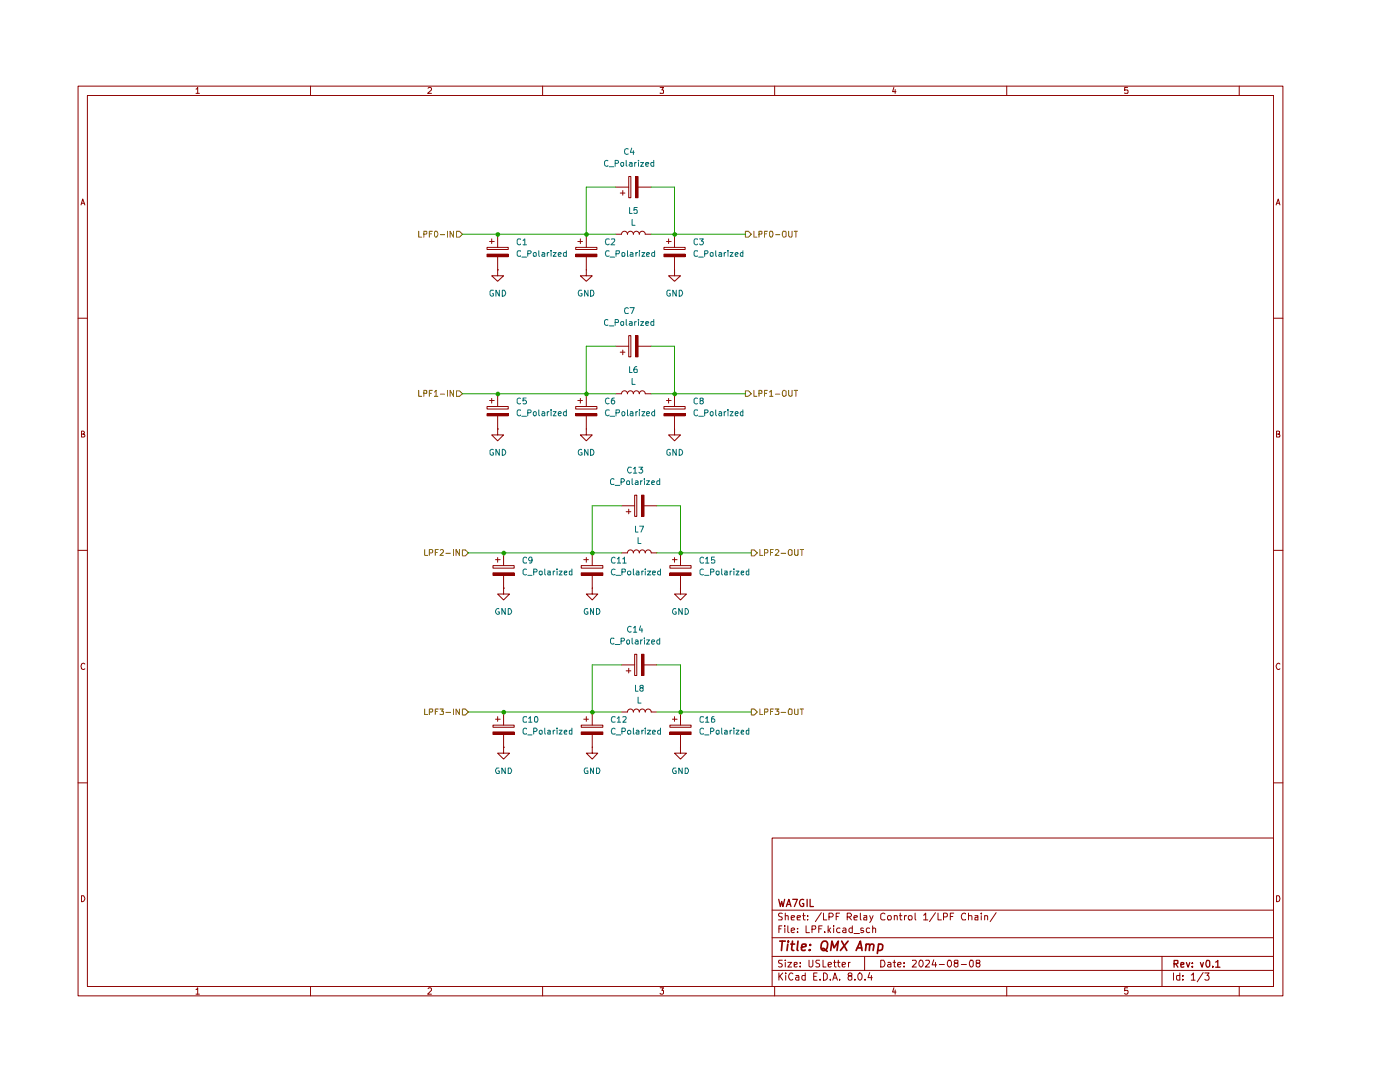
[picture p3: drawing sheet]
<svg xmlns="http://www.w3.org/2000/svg" width="279mm" height="216mm" viewBox="0 0 279 216" stroke-linecap="round" stroke-linejoin="round" font-family="sans-serif">
<g fill="none" stroke="#8e0200" stroke-width=".2">
<path d="M15.6 17.2h240.4v181.5h-240.4zM17.4 19h236.8v177.8h-236.8zM39.1 17.8l.4-.4v1.2M39.1 18.6h.7M62 17.2v1.8M85.4 17.6l.2-.2h.3l.2 .2v.3l-.8 .7h.8M108.3 17.2v1.8M131.7 17.4h.7l-.3 .5 .3 .1v.5h-.7M154.6 17.2v1.8M178.4 17.4l-.3 .9h.7M178.6 17.9v.7M200.9 17.2v1.8"/>
<path d="M225 17.4h-.5v.6l.5-.1 .1 .2-.1 .5-.5-.1M247.3 17.2v1.8M16.2 40.9l.3-1.2 .4 1.2M16.3 40.6h.5M97.2 49.4h4.2v.4h-4.2zM97.2 50.7h4.2v.5h-4.2zM97.7 48.2h.9M98.1 47.7v.9M254.7 40.9l.4-1.2 .3 1.2M254.8 40.6h.6M15.6 63.5h1.8M254.2 63.5h1.8"/>
<path d="M16.3 86.6l.5-.1v-.4l-.5-.1v1.2h.5l.1-.3-.3-.3M254.8 86.6l.6-.1v-.4l-.6-.1v1.2h.6v-.3l-.2-.3M15.6 109.8h1.8M254.2 109.8h1.8M16.9 132.5l-.2-.2a.65 .65 0 0 0-.5 .7 .65 .65 0 0 0 .5 .6l.2-.2M255.4 132.5l-.2-.2a.65 .65 0 0 0-.5 .7 .65 .65 0 0 0 .5 .6l.2-.2M15.6 156.2h1.8M254.2 156.2h1.8M16.3 178.7h.4a.66 .66 0 0 1 .2 .8 .66 .66 0 0 1-.6 .4zM154.1 167.2h100.1v29.6h-100.1zM254.8 178.7h.4a.66 .66 0 0 1 .2 .8 .66 .66 0 0 1-.6 .4zM39.1 197.4l.4-.3v1.3"/>
<path d="M39.1 198.4h.7M62 196.8v1.9M85.4 197.3l.2-.2h.3l.2 .2v.3l-.8 .8h.8M108.3 196.8v1.9M131.7 197.1h.7l-.3 .5 .3 .1v.5l-.2 .2h-.3l-.2-.2M154.1 193.6h100.1M154.1 190.8h100.1M154.1 187.1h100.1M154.1 181.6h100.1M154.6 196.8v1.9M155.4 194.1v1.5M155.4 185.3h.5"/>
<path d="M155.6 194.7l.6 .9M156 184.7h-.6v1.4M156.1 191.6h-.7v.6a.49 .49 0 0 1 .6 .1 .49 .49 0 0 1 0 .6h-.6M156.1 182.3h-.7a.49 .49 0 0 0 .1 .5 .49 .49 0 0 0 .5 .2v.6h-.6M156.2 194.1l-.8 .9M156.6 184.7v.1M156.6 185.2v.9M156.7 191.6v.1M156.7 182.8l.5-.1 .1 .9M156.7 182.2v1.4M156.7 192v1M156.8 194.1v.2"/>
<path d="M156.8 194.6v1M157.2 192h.8l-.8 1h.8M157.2 184.7v1.2l.3 .2M157.9 185.7l.7-.2-.2-.3-.5 .1v.6l.3 .2 .3-.1M157.9 183.1l.7-.1-.1-.3h-.5l-.1 .2 .1 .7h.5M158.2 194.3a.55 .55 0 0 0-.7 0 .55 .55 0 0 0-.1 .7l.2 .3a.37 .37 0 0 0 .3 .3 .37 .37 0 0 0 .3-.2M158.5 192.5l.6-.1v-.3h-.6v.8h.6M158.8 194.6h.5l.1 1M159.1 183.1l.7-.1-.1-.3h-.5l-.1 .2 .1 .7h.5M159.2 185.9v.2M159.2 185.3h.1M159.4 195h-.4l-.3 .2 .3 .4 .4-.1"/>
<path d="M159.7 192.8v.2M159.7 192.1v.1M160.2 182.7h.5M160.4 182.2v1.2v.2h.3M160.7 194.6h-.5l-.2 .3v.4l.3 .3 .4-.1M160.7 194.1v1.5M160.9 184.7v1.4h.6M161.2 183.5v.1M161.2 182.7v.2M161.5 191.6v1.2l.2 .2h.3l.2-.3v-1.1M162.1 185.4h.5a.42 .42 0 0 0 .1-.7h-.6v1.4M162.4 194.8h.5"/>
<path d="M163.1 194.1h-.7v1.5h.7M163.4 185.3h.5M163.6 191.6h-.6l-.2 .3 .2 .3 .6 .2v.4l-.3 .2-.5-.1M163.7 195.4v.2M163.9 182.1l-1.2 1.8M164.1 184.7h-.7v1.4M164.3 191.6v1.4h.5M164.3 194.1h.4l.4 .4v.7l-.4 .4h-.4zM164.3 182.2v1.4h.7M164.6 185.9v.2M165.3 192.5l.6-.1v-.3l-.5-.1-.1 .2v.6l.1 .2 .5-.1M165.3 184.7v1.4"/>
<path d="M165.4 183h.6l.3-.3v-.2l-.3-.3h-.6v1.4M165.4 185.6l.4 .5M165.7 195.4v.2M165.8 185.2l-.5 .5M166.2 195.6l.4-1.5 .5 1.5M166.4 184.7v.1M166.4 192h.5M166.4 195.2h.6M166.4 185.2v.9M166.5 191.6v1.2l.4 .2M166.9 182.9h.4M167.1 192h.5"/>
<path d="M167.3 191.6v1.2l.3 .2M167.6 195.4v.2M167.6 182.2h-.7v1.4M167.6 185.3l-.4-.1-.2 .2v.4l.2 .3 .4-.1M168.1 192.5l.6-.1v-.3l-.5-.1-.1 .2v.6l.1 .2 .5-.1M168.2 185.3l.5-.1 .1 .1v.8M168.8 185.5l-.7 .3v.1l.3 .2 .4-.1M169.1 183h.6l.2-.3v-.2l-.2-.3h-.6v1.4M169.3 192v1M169.4 183l.5 .6M169.5 194.7l-.3-.2 .3-.4 .5 .2-.1 .3a.56 .56 0 0 0-.5 .3 .56 .56 0 0 0-.1 .6l.5 .1 .2-.2v-.5l-.2-.2M169.7 192l-.4 .3"/>
<path d="M170.1 185.3l-.4-.1-.3 .2v.4l.3 .3 .4-.1M170.1 184.7v1.4M170.4 183.1l.7-.1-.1-.3h-.5l-.1 .2 .1 .7h.5M170.4 186.3h1.1M170.6 195.4v.2M171.5 194.1a.75 .75 0 0 1 .6 .8 .75 .75 0 0 1-.6 .7 .92 .92 0 0 1 0-1.5zM171.7 182.2v1.2l.2 .2M172.3 185.3h-.5v.3l.5 .1 .1 .2-.3 .2-.3-.1M172.4 182.7h.6v.9h-.6v-.5l.6-.1M172.6 190.8v2.8M172.6 195.4v.2M173.6 194.1l-.4 1h.9"/>
<path d="M173.6 185.3l-.5-.1-.2 .2 .1 .6h.6M173.6 182.7l.3 .9M173.9 194.6v1M174.2 185.3l.1-.1 .5 .1v.8M174.2 184.7v1.4M174.2 182.7l-.6 1.4M175.8 191.6h.6a.76 .76 0 0 1 .2 .9 .76 .76 0 0 1-.8 .5zM176.6 182.4l-.4-.2-.4 .3v.8l.2 .3 .6-.1M177.2 192.1l.3-.1 .3 .2v.8M177.2 182.8h.6l.1 .5-.2 .3-.5-.1zM177.8 192.4l-.7 .2 .2 .4 .5-.1M178.2 192h.5"/>
<path d="M178.4 197.1l-.3 .9h.7M178.5 191.6v1.3l.2 .1M178.5 182.8l.5-.1 .1 .9M178.5 182.7v.9M178.6 197.5v.9M179.2 192.5l.6-.1-.1-.4-.5 .2v.6l.2 .2 .3-.1M179.5 182.7h.5M179.7 182.2v1.2v.2h.3M180.4 192.8v.2M180.4 192.1v.1M180.5 182.7v.9M180.9 182.7h-.3l-.1 .3"/>
<path d="M181.4 182.8h.5l.1 .5-.1 .3-.5-.1zM182.1 191.7l.6-.1 .2 .3-.9 1.1h.9M182.6 182.2v1.2l.2 .2M183.6 191.7v-.1a.68 .68 0 0 1 .7 .6 .68 .68 0 0 1-.6 .8 .89 .89 0 0 1-.1-1.3zM184.3 182.6l.4-.4v1.4M184.3 183.6h.9M184.7 191.7l.7-.1 .1 .3-.8 1.1h.8M186.4 191.5l-.4 1h.9M186.7 192v1M186.7 182.1l-1.2 1.8M187.2 182.2v1.4h.7M187.5 192.4h1"/>
<path d="M188.3 183l.7-.1 .1-.5-.3-.2h-.5v1.4M189.2 191.7l.1-.1a.68 .68 0 0 1 .7 .6 .68 .68 0 0 1-.6 .8 .89 .89 0 0 1-.2-1.3zM189.7 182.9h.5M190.3 182.2h-.6v1.4M190.7 192.2l-.3-.3 .1-.2 .6-.1 .1 .4-.6 .2-.2 .2v.3l.3 .3 .5-.2v-.5l-.3-.1M191.9 192.4h1M192.7 182.4a.53 .53 0 0 0-.7-.1 .53 .53 0 0 0-.1 .7l.2 .6 .6-.1M193.3 182.8l.6-.1 .1 .9M193.3 182.2v1.4M193.6 191.6h.5l.1 .3v.8l-.2 .3a.78 .78 0 0 1-.6-.6 .78 .78 0 0 1 .2-.8zM194.6 182.7h.6v.9h-.6v-.5l.6-.1M195.1 192.2l-.3-.2v-.3l.7-.1v.5l-.7 .2 .1 .6a.45 .45 0 0 0 .6-.1 .45 .45 0 0 0 0-.6h-.2"/>
<path d="M195.8 182.2v.2M195.8 182.7v.9M196.5 182.8l.5-.1 .1 .9M196.5 182.7v.9M198.8 182.1l-1.2 1.8M200.9 196.8v1.9M225 197.1h-.5v.6l.5-.1 .1 .2-.1 .5-.4 .1-.1-.2M231.9 190.8v6M234.2 194.1v1.5M235.5 194.6h-.6l-.1 .3 .1 .6h.6M235.5 194.1v1.5M236.1 195.4v.2"/>
<path d="M236.1 194.6v.2M237.7 194.6l.5-.5v1.5M237.7 195.6h.8M240.1 194.1l-1.2 1.8M240.5 194.1h.8l-.4 .5 .3 .1v.8l-.6 .1-.1-.2M247.3 196.8v1.9"/>
</g>
<g fill="none" stroke="#8e0200" stroke-width=".25">
<path d="M155.4 179.5l.3 1.4 .3-1 .3 1 .3-1.4M158.2 179.5h.9l-.6 1.4M160.4 179.5a.66 .66 0 0 0-.9 .7 .66 .66 0 0 0 .9 .6v-.5h-.3M161.1 179.5v1.4M161.7 179.5v1.4h.6M156.9 180.9l.5-1.4 .5 1.4M157.1 180.5h.6M234.3 192.3l.8-.1v-.5l-.8-.1v1.4M234.7 192.3l.4 .7M235.7 192.5l.6-.1v-.2h-.6v.7h.6M236.8 192.1l.3 .9 .3-.9M238 192.8v.2"/>
<path d="M238 192.2h.1M239.6 192.1l.3 .9 .3-.9M240.8 191.6h.5l.1 .3v.8l-.3 .3a.82 .82 0 0 1-.3-1.4zM242 192.8v.2M242.6 192l.4-.4v1.4M242.6 193h.9"/>
</g>
<g fill="none" stroke="#8e0200" stroke-width=".34">
<path d="M155.6 187.8h1.1M156.1 187.8l-.1 1.9M157.2 188.4l-.1 1.3M157.3 187.8v.2M157.8 188.4h.8M158.2 187.8l-.2 1.6 .1 .2 .3 .1M159.3 187.8l-.2 1.6 .2 .3M159.9 189.1l1-.3v-.3l-.6-.1-.3 .2v1h.7M161.6 189.5l.1 .1h-.2l.1-.1-.1 .2M161.7 188.5v.1M164.1 188l.3-.2h.4l.3 .2a1.3 1.3 0 0 1-.5 1.7 .6 .6 0 0 1-.8-.6zM164.2 189.2l.3 .1 .6 .5"/>
<path d="M165.8 189.7l.2-1.9 .5 1.3 .8-1.3-.3 1.9M168 187.8l1 1.9M169.2 187.8l-1.5 1.9M170.9 189.7l.8-1.9 .3 1.9M171.1 189.1h.9M172.8 188.6l.3-.2 .5 .1-.1 1.2M172.9 188.4l-.2 1.3M173.6 188.6a.47 .47 0 0 1 .4-.2 .47 .47 0 0 1 .4 .2l-.2 1.1M175.3 188.5l.6-.1 .2 .2v.7a.65 .65 0 0 1-.9 .3M175.3 188.4l-.2 1.8"/>
</g>
<path d="M97.2 50.7h4.2v.5h-4.2z" fill="#8e0200"/>
<path d="M99.3 46.7v2.7M99.3 51.2v2.6M117 53.8v1.2h1.2l-1.2 1.1-1.2-1.1h1.2M117 53.8h.1" fill="none" stroke="#8e0200" stroke-width=".2"/>
<path d="M148.8 78h.6l.5 .6-.5 .5h-.6z" fill="#fff"/>
<path d="M148.8 78h.6l.5 .6-.5 .5h-.6zM150.5 77.9v1.2h.5M151.5 78.5h.5l.1-.5-.6-.1v1.2M152.6 78.5h.4M153.2 77.9h-.6v1.2M153.6 78.2l.3-.3v1.2M153.6 79.1h.7M154.8 78.7h.8M156.4 77.9l.5 .2v.8l-.5 .2a.78 .78 0 0 1 0-1.2zM157.4 77.9v.9l.2 .3 .5-.1v-1.1M158.5 77.9h.7M158.8 77.9v1.2" fill="none" stroke="#7d6000" stroke-width=".2"/>
<path d="M123.8 70.3h.9M124.3 69.8v1M125.5 67h.4v4.2h-.4zM126.8 67h.5v4.2h-.5zM133 79.9h.9M133.4 79.5v.9M134.6 78.6v2.5M132.5 81.1h4.2v.5h-4.2zM132.5 82.5h4.2v.5h-4.2zM134.6 85.6v1.2h1.2l-1.2 1.2-1.2-1.2h1.2M134.6 85.6h.1M134.6 83v2.6" fill="none" stroke="#8e0200" stroke-width=".2"/>
<path d="M132.5 82.8h4.2" fill="none" stroke="#8e0200" stroke-width=".42"/>
<path d="M126.8 67h.5v4.2h-.5z" fill="#8e0200"/>
<path d="M115.3 79.9h.9M115.8 79.5v.9M117 78.6v2.5M122.9 78.6h1.1a.59 .59 0 0 1 .6-.6 .59 .59 0 0 1 .6 .6 .59 .59 0 0 1 .6-.6 .59 .59 0 0 1 .6 .6 .59 .59 0 0 1 .6-.6 .59 .59 0 0 1 .6 .6 .59 .59 0 0 1 .6-.6 .59 .59 0 0 1 .6 .6h1.2M122.9 69.1h2.6M127.3 69.1h2.7M114.9 81.1h4.2v.5h-4.2zM114.9 82.5h4.2v.5h-4.2zM117 83v2.6" fill="none" stroke="#8e0200" stroke-width=".2"/>
<path d="M114.9 82.8h4.2" fill="none" stroke="#8e0200" stroke-width=".42"/>
<path d="M91.1 78h.6l.6 .6-.6 .5h-.6z" fill="#fff"/>
<path d="M83.6 77.9v1.2h.6M84.6 78.5h.5l.1-.5-.6-.1v1.2M85.7 78.5h.4M86.3 77.9h-.6v1.2M86.7 78.2l.3-.3v1.2M86.7 79.1h.7M87.9 78.7h.8M89.3 77.9v1.2M90.5 77.9v1.2l-.7-1.2v1.2M91.1 78h.6l.6 .6-.6 .5h-.6z" fill="none" stroke="#7d6000" stroke-width=".2"/>
<g fill="none" stroke="#8e0200" stroke-width=".2">
<path d="M114.9 49.4h4.2v.4h-4.2zM114.9 50.7h4.2v.5h-4.2zM115.3 48.2h.9M115.8 47.7v.9M97.7 79.9h.9M98.1 79.5v.9M99.3 78.6v2.5M97.2 81.1h4.2v.5h-4.2zM97.2 82.5h4.2v.5h-4.2zM99.3 85.6v1.2h1.2l-1.2 1.2-1.2-1.2h1.2M99.3 85.6h.1M99.3 83v2.6"/>
<path d="M117 85.6v1.2h1.2l-1.2 1.2-1.2-1.2h1.2M117 85.6h.1"/>
</g>
<path d="M97.2 82.8h4.2" fill="none" stroke="#8e0200" stroke-width=".42"/>
<path d="M114.9 50.7h4.2v.5h-4.2z" fill="#8e0200"/>
<path d="M123.8 38.5h.9M124.3 38v.9M125.5 35.2h.4v4.3h-.4zM126.8 35.2h.5v4.3h-.5zM117 46.7v2.7M117 51.2v2.6" fill="none" stroke="#8e0200" stroke-width=".2"/>
<path d="M126.8 35.2h.5v4.3h-.5z" fill="#8e0200"/>
<path d="M122.9 37.3h2.6M127.3 37.3h2.7M122.9 46.7h1.1a.59 .59 0 0 1 .6-.6 .59 .59 0 0 1 .6 .6 .59 .59 0 0 1 .6-.6 .59 .59 0 0 1 .6 .6 .59 .59 0 0 1 .6-.6 .59 .59 0 0 1 .6 .6 .59 .59 0 0 1 .6-.6 .59 .59 0 0 1 .6 .6h1.2" fill="none" stroke="#8e0200" stroke-width=".2"/>
<path d="M148.8 46.1h.6l.5 .6-.5 .6h-.6z" fill="#fff"/>
<path d="M148.8 46.1h.6l.5 .6-.5 .6h-.6zM150.5 46.1v1.2h.5M151.5 46.7h.6v-.5l-.6-.1v1.2M152.6 46.7h.4M153.2 46.1h-.6v1.2M153.8 46.1a.6 .6 0 0 1 .5 .5 .6 .6 0 0 1-.2 .6l-.3 .1-.2-.2v-.8zM154.8 46.8h.8M156.3 46.1h.4l.2 .2v.9l-.5 .1a.86 .86 0 0 1-.1-1.2zM157.4 46.1v1l.2 .2 .5-.1v-1.1M158.5 46.1h.7M158.8 46.1v1.2" fill="none" stroke="#7d6000" stroke-width=".2"/>
<path d="M132.5 49.4h4.2v.4h-4.2zM132.5 50.7h4.2v.5h-4.2zM133 48.2h.9M133.4 47.7v.9M134.6 53.8v1.2h1.2l-1.2 1.1-1.2-1.1h1.2M134.6 53.8h.1" fill="none" stroke="#8e0200" stroke-width=".2"/>
<path d="M132.5 50.7h4.2v.5h-4.2z" fill="#8e0200"/>
<path d="M134.6 46.7v2.7M134.6 51.2v2.6" fill="none" stroke="#8e0200" stroke-width=".2"/>
<path d="M91.1 46.1h.6l.6 .6-.6 .6h-.6z" fill="#fff"/>
<path d="M83.6 46.1v1.2h.6M84.6 46.7h.6l-.1-.6h-.5v1.2M85.7 46.7h.4M86.3 46.1h-.6v1.2M86.7 46.3l.2-.2a.6 .6 0 0 1 .5 .5 .6 .6 0 0 1-.2 .6l-.2 .1-.3-.2zM87.9 46.8h.8M89.3 46.1v1.2M90.5 46.1v1.2l-.7-1.2v1.2M91.1 46.1h.6l.6 .6-.6 .6h-.6z" fill="none" stroke="#7d6000" stroke-width=".2"/>
<path d="M99.3 53.8v1.2h1.2l-1.2 1.1-1.2-1.1h1.2M99.3 53.8h.1M116 144.7h4.3v.4h-4.3zM116 146h4.3v.6h-4.3zM116.5 143.5h.9M117 143v.9" fill="none" stroke="#8e0200" stroke-width=".2"/>
<path d="M116 146h4.3v.6h-4.3z" fill="#8e0200"/>
<path d="M125 133.9h.9M125.5 133.3v1M126.7 130.6h.4v4.2h-.4zM128 130.6h.5v4.2h-.5zM118.2 142.1v2.6M118.2 146.6v2.5" fill="none" stroke="#8e0200" stroke-width=".2"/>
<path d="M128 130.6h.5v4.2h-.5z" fill="#8e0200"/>
<path d="M126.7 98.8h.4v4.2h-.4zM128 98.8h.5v4.2h-.5zM125 102.1h.9M125.5 101.6v.9M124 132.7h2.7M128.5 132.7h2.6M124 142.1h1.2M125.2 142.1a.59 .59 0 0 1 .6-.6 .59 .59 0 0 1 .6 .6 .59 .59 0 0 1 .6-.6 .59 .59 0 0 1 .6 .6 .59 .59 0 0 1 .6-.6 .59 .59 0 0 1 .6 .6 .59 .59 0 0 1 .6-.6 .59 .59 0 0 1 .6 .6M130 142.1h1.1" fill="none" stroke="#8e0200" stroke-width=".2"/>
<path d="M128 98.8h.5v4.2h-.5z" fill="#8e0200"/>
<path d="M116 112.9h4.3v.5h-4.3zM116 114.3h4.3v.5h-4.3zM116.5 111.7h.9M117 111.3v.9M124 100.9h2.7M128.5 100.9h2.6" fill="none" stroke="#8e0200" stroke-width=".2"/>
<path d="M116 114.3h4.3v.5h-4.3z" fill="#8e0200"/>
<path d="M118.2 110.3v2.6M118.2 114.8v2.5M124 110.3h1.2a.59 .59 0 0 1 .6-.6 .59 .59 0 0 1 .6 .6 .59 .59 0 0 1 .6-.6 .59 .59 0 0 1 .6 .6 .59 .59 0 0 1 .6-.6 .59 .59 0 0 1 .6 .6 .59 .59 0 0 1 .6-.6 .59 .59 0 0 1 .6 .6h1.1" fill="none" stroke="#8e0200" stroke-width=".2"/>
<path d="M149.9 109.7h.6l.6 .6-.6 .6h-.6z" fill="#fff"/>
<path d="M149.9 109.7h.6l.6 .6-.6 .6h-.6zM151.6 109.6v1.2h.6M152.6 110.3h.5l.1-.1v-.4l-.1-.2h-.5v1.2M153.8 110.2h.4M154.3 109.6h-.5v1.2M154.8 109.8l.4-.2 .2 .4-.7 .8h.7M155.9 110.4h.9M157.6 109.6l.5 .2v.9l-.5 .1a.74 .74 0 0 1 0-1.2zM158.6 109.6v1l.2 .2 .5-.1v-1.1M159.7 109.6h.7M160 109.6v1.2" fill="none" stroke="#7d6000" stroke-width=".2"/>
<path d="M133.7 112.9h4.2v.5h-4.2zM133.7 114.3h4.2v.5h-4.2zM134.2 111.7h.9M134.6 111.3v.9" fill="none" stroke="#8e0200" stroke-width=".2"/>
<path d="M133.7 114.3h4.2v.5h-4.2z" fill="#8e0200"/>
<path d="M135.8 117.3v1.2h1.2l-1.2 1.2-1.2-1.2h1.2M135.8 117.3h.1M135.8 110.3v2.6M135.8 114.8v2.5" fill="none" stroke="#8e0200" stroke-width=".2"/>
<path d="M149.9 141.5h.6l.6 .6-.6 .6h-.6z" fill="#fff"/>
<path d="M149.9 141.5h.6l.6 .6-.6 .6h-.6zM151.6 141.5v1.1h.6M152.6 142.1h.5l.1-.2v-.3l-.6-.1v1.1M153.8 142h.4M154.3 141.5h-.5v1.1M154.7 141.5h.7l-.4 .4 .4 .2v.3l-.1 .2-.6-.1M155.9 142.2h.9M157.5 141.5h.4l.2 .1v.8l-.2 .2h-.4l-.2-.4zM158.6 141.5v.9l.1 .2 .6-.1v-1M159.7 141.5h.7M160 141.5v1.1" fill="none" stroke="#7d6000" stroke-width=".2"/>
<path d="M133.7 144.7h4.2v.4h-4.2zM133.7 146h4.2v.6h-4.2zM134.2 143.5h.9M134.6 143v.9" fill="none" stroke="#8e0200" stroke-width=".2"/>
<path d="M133.7 146h4.2v.6h-4.2z" fill="#8e0200"/>
<path d="M135.8 149.1v1.2h1.2l-1.2 1.2-1.2-1.2h1.2M135.8 149.1h.1M135.8 142.1v2.6M135.8 146.6v2.5" fill="none" stroke="#8e0200" stroke-width=".2"/>
<path d="M92.3 141.5h.6l.6 .6-.6 .6h-.6z" fill="#fff"/>
<path d="M84.8 141.5v1.1h.5M85.7 142.1h.5l.2-.2v-.3l-.7-.1v1.1M86.9 142h.4M87.5 141.5h-.6v1.1M87.8 141.5h.7l-.4 .4 .4 .1v.5h-.7M89 142.2h.9M90.5 141.5v1.1M91.7 141.5v1.1l-.7-1.1v1.1M92.3 141.5h.6l.6 .6-.6 .6h-.6z" fill="none" stroke="#7d6000" stroke-width=".2"/>
<path d="M98.4 144.7h4.2v.4h-4.2zM98.4 146h4.2v.6h-4.2zM98.9 143.5h.9M99.3 143v.9" fill="none" stroke="#8e0200" stroke-width=".2"/>
<path d="M98.4 146h4.2v.6h-4.2z" fill="#8e0200"/>
<path d="M100.5 149.1v1.2h1.2l-1.2 1.2-1.2-1.2h1.2M100.5 149.1h.1M100.5 142.1v2.6M100.5 146.6v2.5M118.2 149.1v1.2h1.1l-1.1 1.2-1.2-1.2h1.2M118.2 149.1h.1" fill="none" stroke="#8e0200" stroke-width=".2"/>
<path d="M92.3 109.7h.6l.6 .6-.6 .6h-.6z" fill="#fff"/>
<path d="M84.8 109.6v1.2h.5M85.7 110.3h.5l.2-.1v-.4l-.2-.2h-.5v1.2M86.9 110.2h.4M87.5 109.6h-.6v1.2M87.9 109.8l.4-.2 .2 .2v.4l-.7 .6h.7M89 110.4h.9M90.5 109.6v1.2M91.7 109.6v1.2l-.7-1.2v1.2M92.3 109.7h.6l.6 .6-.6 .6h-.6z" fill="none" stroke="#7d6000" stroke-width=".2"/>
<path d="M98.4 112.9h4.2v.5h-4.2zM98.4 114.3h4.2v.5h-4.2zM98.9 111.7h.9M99.3 111.3v.9M100.5 117.3v1.2h1.2l-1.2 1.2-1.2-1.2h1.2M100.5 117.3h.1M118.2 117.3v1.2h1.1l-1.1 1.2-1.2-1.2h1.2M118.2 117.3h.1" fill="none" stroke="#8e0200" stroke-width=".2"/>
<path d="M98.4 114.3h4.2v.5h-4.2z" fill="#8e0200"/>
<path d="M100.5 110.3v2.6M100.5 114.8v2.5" fill="none" stroke="#8e0200" stroke-width=".2"/>
<g fill="none" stroke="#1c9e00" stroke-width=".2">
<path d="M122.9 37.3h-5.9v9.4M130 37.3h4.6v9.4M92.3 46.7h30.6M130 46.7h18.8M92.3 78.6h30.6M122.9 69.1h-5.9v9.5M130 69.1h4.6v9.5M130 78.6h18.8M93.5 110.3h30.5M124 100.9h-5.8v9.4M131.1 110.3h18.8M131.1 100.9h4.7v9.4"/>
<path d="M124 132.7h-5.8v9.4M131.1 132.7h4.7v9.4M93.5 142.1h30.5M131.1 142.1h18.8"/>
</g>
<g fill="#1c9e00">
<circle cx="117.1" cy="46.8" r=".47"/>
<circle cx="134.7" cy="78.6" r=".47"/>
<circle cx="117.1" cy="78.6" r=".47"/>
<circle cx="99.4" cy="78.6" r=".47"/>
<circle cx="134.7" cy="46.8" r=".47"/>
<circle cx="99.4" cy="46.8" r=".47"/>
<circle cx="118.2" cy="142.1" r=".47"/>
<circle cx="118.2" cy="110.4" r=".47"/>
<circle cx="135.8" cy="110.4" r=".47"/>
<circle cx="135.8" cy="142.1" r=".47"/>
<circle cx="100.5" cy="142.1" r=".47"/>
<circle cx="100.5" cy="110.4" r=".47"/>
</g>
<g fill="none" stroke="#076f70" stroke-width=".2">
<path d="M121.3 32.1a.45 .45 0 0 0-.7 .2l.1 .7 .3 .2 .3-.2M121.6 33.3h.9M122.8 32.6l.6-.1v-.4l-.6-.1v1.2M123.9 32.6l.1-.2h.4l.1 .6-.4 .2-.2-.3zM125 32v1l.1 .2M125.4 29.7l-.3-.1a.6 .6 0 0 0-.5 .6 .6 .6 0 0 0 .5 .6l.3-.1M125.6 32.4l.6 .1v.7M126.1 29.5l-.3 .9h.8M126.2 32.7h-.5l-.1 .2 .1 .3 .5-.1M126.4 30.1v.7M126.7 32.4v.8M127 32.4l-.3 .2"/>
<path d="M127.4 32v.1M127.4 32.4v.8M127.8 32.4h.6l-.6 .8h.6M128.9 32.8l.6-.1-.1-.3-.5 .1v.5l.1 .2 .4-.1M130.5 32.4h-.5l-.1 .2 .1 .5h.5M130.5 32v1.2M98.5 57.9h-.5l-.2 .3v.6l.2 .2h.5v-.4h-.2M99.7 57.9v1.2l-.7-1.2v1.2M100.2 57.9h.5a.66 .66 0 0 1 .2 .8 .66 .66 0 0 1-.7 .4zM103.9 50.1l-.5-.1-.2 .3v.6l.2 .2h.5M103.9 47.8l-.5-.1-.2 .2 .1 .8 .2 .2 .4-.2M104.1 51.3h1"/>
<path d="M104.4 48l.3-.3v1.2M104.4 48.9h.7M105.3 50.6h.4l.3-.4-.2-.2h-.5v1.1M106.5 50.5h.5l-.1 .6h-.4zM107.5 50v1l.2 .1M108.2 50.5l.3-.1 .2 .1v.6h-.5l-.1-.2 .6-.3M109.2 50.4v.7M109.6 50.4l-.4 .2M110 50v.1M110 50.4v.7M110.4 50.4h.6l-.6 .7h.6M111.4 50.8l.6-.2-.2-.2-.4 .1v.5l.1 .1h.4"/>
<path d="M113 50v1.1h-.5l-.1-.5a.36 .36 0 0 1 .6-.1M116.1 57.9h-.4a.67 .67 0 0 0-.3 .7 .67 .67 0 0 0 .5 .5l.3-.2v-.3h-.3M117.3 57.9v1.2l-.6-1.2v1.2M117.9 57.9h.4a.66 .66 0 0 1 .2 .8 .66 .66 0 0 1-.6 .4zM121.6 50.1l-.5-.1-.3 .5 .3 .6h.5M121.6 47.8l-.5-.1a.67 .67 0 0 0-.3 .6 .67 .67 0 0 0 .5 .6l.3-.2M121.8 51.3h.9M122 47.8l.6-.1 .1 .3-.8 .9h.8M122.9 50.6h.5l.2-.1v-.4l-.7-.1v1.1M124.1 50.5h.5v.6h-.5zM125.2 50v1.1h.2M125.6 41.4v1.2h.6"/>
<path d="M125.8 50.5l.4-.1 .1 .1v.6h-.5l-.1-.2 .6-.3M126.2 43.8v1.2h.5M126.9 50.4v.7M127.2 41.4h-.6l-.1 .6 .2-.2h.3l.2 .2v.5h-.7M127.3 50.4l-.4 .1v.1M127.6 50v.1M127.6 50.4v.7M128.1 50.4h.6l-.6 .7h.6M129 50.8l.6-.2-.1-.2-.5 .1v.5l.1 .1h.4M130.6 50v1.1h-.4l-.2-.1 .1-.5h.5M133.8 57.9h-.5l-.2 .3v.6l.2 .2h.5v-.4h-.2M135 57.9v1.2l-.7-1.2v1.2"/>
<path d="M135.6 57.9h.4a.66 .66 0 0 1 .2 .8 .66 .66 0 0 1-.6 .4zM139.2 50.1l-.5-.1-.2 .3v.6l.2 .2h.5M139.2 47.8l-.5-.1-.2 .2 .1 .8 .3 .2 .3-.2M139.4 51.3h1M139.6 47.7h.8l-.4 .4 .3 .1 .1 .4-.3 .3h-.3l-.2-.2M140.6 50.6h.5l.2-.4-.2-.2h-.5v1.1M141.8 50.5h.5l-.1 .6h-.4zM142.8 50v1l.2 .1M143.5 50.5l.3-.1 .2 .1v.6h-.5l-.1-.2 .6-.3M144.5 50.4v.7M144.9 50.4l-.4 .2M145.3 50v.1"/>
<path d="M145.3 50.4v.7M145.7 50.4h.6l-.6 .7h.6M146.7 50.8l.6-.2-.1-.2-.5 .1v.5l.1 .1h.4M148.3 50v1.1h-.5v-.6h.5M103.9 79.5a.45 .45 0 0 0-.7 .2v.6a.45 .45 0 0 0 .7 .2M105 79.4h-.6v.6l.4-.2 .3 .3-.1 .4h-.6M121.3 63.8a.45 .45 0 0 0-.7 .2v.7a.45 .45 0 0 0 .7 .2M121.6 79.5l-.3-.1a.6 .6 0 0 0-.5 .6 .6 .6 0 0 0 .5 .6l.3-.1M121.6 65h.9M122.6 79.4l-.4 .1-.2 .8a.35 .35 0 0 0 .3 .3 .35 .35 0 0 0 .4-.3v-.2l-.3-.3-.3 .1-.1 .2M122.8 64.3h.6v-.5h-.6v1.1M123.9 64.3l.1-.1h.4l.1 .7h-.5z"/>
<path d="M125 63.8v1l.1 .1M125.4 61.6l-.3-.2a.67 .67 0 0 0-.5 .5 .67 .67 0 0 0 .3 .7l.5-.1M125.6 64.2h.5l.1 .7M125.6 73.2v1.1h.6M125.7 61.4h.9l-.5 1.2M126.2 64.4l-.6 .1v.2l.1 .2h.5M126.2 75.5v1.2h.5M126.7 64.2v.7M127 64.2l-.3 .1M127.1 73.2l-.4 .1-.2 .9 .2 .1h.5l-.1-.6h-.4l-.2 .1M127.4 63.8h.1M127.4 64.2v.7"/>
<path d="M127.8 64.2h.6l-.6 .7h.6M128.9 64.5l.6-.1-.1-.2h-.5v.1v.5l.1 .1h.4M130.5 64.2h-.5l-.1 .5a.36 .36 0 0 0 .6 .2M130.5 63.8v1.1M139.2 79.5a.45 .45 0 0 0-.7 .2v.6a.45 .45 0 0 0 .7 .2M139.9 79.9l-.2-.1v-.3h.6v.3l-.6 .2v.5l.2 .1 .4-.1 .1-.2-.1-.3-.2-.1M98.5 89.7a.45 .45 0 0 0-.7 .2v.7a.45 .45 0 0 0 .7 .2v-.5h-.2M99.7 89.7v1.1l-.7-1.1v1.1M100.2 89.7a.6 .6 0 0 1 .7 .6 .6 .6 0 0 1-.7 .5zM103.9 81.9l-.5-.1-.2 .2 .1 .8 .2 .2 .4-.2M104.1 83.1h1M105.3 82.4l.6-.1 .1-.3-.2-.2h-.5v1.2"/>
<path d="M106.5 82.2l.3-.1 .2 .2v.5l-.2 .2-.3-.1-.1-.2zM107.5 81.8v1l.2 .2M108.2 82.2l.3-.1 .2 .2v.7M108.7 82.5h-.4l-.2 .1 .2 .4 .4-.1M109.2 82.1v.9M109.6 82.1l-.4 .3M110 81.8v.1M110 82.1v.9M110.4 82.1h.6l-.6 .9h.6M111.4 82.5h.6l-.2-.4-.4 .2v.5l.2 .2 .3-.1M113 82.2l-.3-.1-.3 .3 .1 .5h.5M113 81.8v1.2"/>
<path d="M116.1 89.7h-.3a.61 .61 0 0 0-.4 .6 .61 .61 0 0 0 .5 .5h.3v-.5h-.3M117.3 89.7v1.1l-.6-1.1v1.1M117.9 89.7a.6 .6 0 0 1 .6 .6 .6 .6 0 0 1-.6 .5zM121.6 81.9l-.5-.1a.67 .67 0 0 0-.3 .7 .67 .67 0 0 0 .5 .5l.3-.2M121.8 83.1h.9M122.5 95.7l-.3-.2-.4 .3v.6l.2 .3 .5-.1M122.8 96.9h.9M122.9 82.4l.7-.1v-.4l-.7-.1v1.2M124 96.2h.4l.2-.4-.2-.3h-.4v1.2M124.1 82.3l.2-.2 .3 .1v.7l-.3 .1-.2-.2zM125.1 96h.5v.7h-.5zM125.2 81.8v1.1l.2 .1"/>
<path d="M125.8 82.2l.4-.1 .1 .2v.7M126 93.3l-.5-.1a.67 .67 0 0 0-.3 .7 .67 .67 0 0 0 .5 .5l.3-.2M126.2 95.5v1l.1 .2M126.3 82.5h-.4l-.2 .1 .2 .4 .4-.1M126.4 93.6l.3-.4v1.2M126.4 94.4h.7M126.8 96l.4-.1 .1 .2v.6h-.5l-.1-.3 .6-.2M126.9 82.1v.9M127.3 82.1h-.2l-.2 .3M127.5 93.2h.8l-.5 .4 .4 .1 .1 .4-.3 .3h-.3l-.2-.2M127.6 81.8v.1M127.6 82.1v.9"/>
<path d="M127.8 95.9v.8M128.1 82.1h.6l-.6 .9h.6M128.2 95.9l-.4 .3M128.6 95.5v.2M128.6 95.9v.8M129 82.5h.6l-.1-.4-.5 .2v.5l.2 .2 .3-.1M129 95.9h.6l-.6 .8h.6M130 96.4l.6-.2-.1-.3-.5 .2v.4l.1 .2h.5M130.6 82.2l-.3-.1-.3 .3v.3l.3 .3 .3-.1M130.6 81.8v1.2M131.7 95.5v1.2h-.6v-.5a.36 .36 0 0 1 .6-.2M133.8 89.7a.45 .45 0 0 0-.7 .2v.7a.45 .45 0 0 0 .7 .2v-.5h-.2"/>
<path d="M135 89.7v1.1l-.7-1.1v1.1M135.6 89.7a.6 .6 0 0 1 .6 .6 .6 .6 0 0 1-.6 .5zM139.2 81.9l-.5-.1-.2 .2 .1 .8 .3 .2 .3-.2M139.4 83.1h1M140.6 82.4l.6-.1 .1-.3-.2-.2h-.5v1.2M141.8 82.2l.4-.1 .1 .2v.5l-.1 .2-.4-.1-.1-.2zM142.8 81.8v1l.2 .2M143.5 82.2l.3-.1 .2 .2v.7M144 82.5h-.4l-.2 .1 .2 .4 .4-.1M144.5 82.1v.9M144.9 82.1l-.4 .3M145.3 81.8v.1"/>
<path d="M145.3 82.1v.9M145.7 82.1h.6l-.6 .9h.6M146.7 82.5h.6l-.1-.4-.5 .2v.5l.2 .2 .3-.1M148.3 82.2l-.3-.1-.3 .3 .1 .5h.5M148.3 81.8v1.2M105.1 113.6a.45 .45 0 0 0-.7 .2v.7a.45 .45 0 0 0 .7 .1M105.1 111.3l-.4-.1-.3 .3v.6l.2 .3 .5-.1M105.3 114.8h.9M106.2 111.7v.1l-.5 .1-.2-.2v-.3l.2-.2 .5 .1v.8l-.2 .3h-.3M106.5 114.1h.5l.2-.1-.1-.4-.6-.1v1.2M107.7 114h.5v.6h-.5zM108.7 113.5v1.1l.2 .1"/>
<path d="M109.3 114h.5v.7M109.8 114.2l-.5 .1v.3h.5M110.4 114v.7M110.7 114h-.2l-.1 .1M111.2 113.5v.1M111.2 114v.7M111.6 114h.6l-.6 .7h.6M112.6 114.3l.5-.1v-.2h-.4l-.1 .1v.5l.2 .1 .3-.1M114.1 114h-.5v.6h.5M114.1 113.5v1.2M122.8 113.6l-.3-.1a.6 .6 0 0 0-.5 .6 .6 .6 0 0 0 .5 .6l.3-.1M122.8 111.3l-.3-.1a.67 .67 0 0 0-.5 .5 .67 .67 0 0 0 .3 .7l.5-.1"/>
<path d="M122.9 114.8h1M123.2 111.5l.3-.3v1.2M123.2 112.4h.7M124.1 114.1h.6l.1-.5-.7-.1v1.2M124.3 111.5h.2l.1-.3v1.2M124.3 112.4h.7M125.4 114h.3l.2 .1v.4l-.3 .2-.3-.1-.1-.1v-.4zM126.4 113.5v1.1l.2 .1M126.8 105v1.2h.5M127 114h.4l.1 .7M127.3 107.3v1.2h.6M127.5 114.2l-.5 .1-.1 .2 .2 .2 .4-.1"/>
<path d="M127.7 105h.7l-.5 1.2M128.1 114v.7M128.4 114h-.2l-.1 .1M128.8 113.5v.1M128.8 114v.7M129.2 114h.7l-.7 .7h.7M130.2 114.3l.6-.1-.1-.2h-.4l-.1 .1v.5l.2 .1 .3-.1M131.8 114h-.4l-.2 .1 .1 .5h.5M131.8 113.5v1.2M140.4 113.6a.45 .45 0 0 0-.7 .2v.7a.45 .45 0 0 0 .7 .1M140.4 111.3l-.4-.1-.3 .3v.6l.2 .3 .5-.1M140.6 114.8h.9"/>
<path d="M140.8 111.5h.2l.1-.3v1.2M140.8 112.4h.7M141.8 114.1h.5l.2-.1-.1-.4-.6-.1v1.2M142.6 111.2h-.6v.6l.5-.1 .2 .1v.4l-.2 .2-.5-.1M143 114h.5v.6h-.5zM144 113.5v1.1l.2 .1M144.6 114h.5v.7M145.1 114.2l-.5 .1v.3h.5M145.7 114v.7M146 114h-.2l-.1 .1M146.5 113.5v.1M146.5 114v.7"/>
<path d="M146.9 114h.6l-.6 .7h.6M147.9 114.3l.5-.1v-.2h-.4l-.1 .1v.5l.2 .1 .3-.1M149.4 114h-.5v.6h.5M149.4 113.5v1.2M99.6 121.5h-.5l-.2 .4a.53 .53 0 0 0 .2 .6 .53 .53 0 0 0 .6 0v-.4h-.3M100.8 121.4v1.2l-.6-1.2v1.2M101.4 121.4l.5 .1 .2 .4a.58 .58 0 0 1-.7 .7zM117.3 121.5l-.3-.1a.61 .61 0 0 0-.4 .6 .61 .61 0 0 0 .5 .6l.2-.1v-.4h-.2M118.4 121.4v1.2l-.5-1.2v1.2M119 121.4l.6 .2 .1 .3-.1 .5-.3 .2h-.3zM122.5 127.4l-.5-.1-.2 .3 .1 .8 .3 .1 .3-.1M122.8 128.6h.9"/>
<path d="M124 127.9l.5-.1 .1-.3-.1-.2h-.5v1.2M125.1 127.8l.4-.1 .1 .1v.6l-.1 .1-.4-.1v-.1zM126 125.1a.55 .55 0 0 0-.8 .5 .55 .55 0 0 0 .8 .5M126.2 127.3v1.1l.1 .1M126.4 125.3l.3-.3v1.2M126.4 126.2h.7M126.8 127.8l.4-.1 .1 .1v.7M126.8 136.7v1.2h.5M127.3 128h-.4l-.2 .2 .2 .3 .4-.1M127.3 139.1v1.2h.6M127.8 124.9l-.2 .8h.7M127.8 127.7v.8"/>
<path d="M127.9 137.2l-.2-.2 .2-.3 .5 .1v.4a.51 .51 0 0 0-.6 .6h.6v-.5l-.2-.1M128.1 125.4v.8M128.2 127.7l-.4 .2M128.6 127.3v.1M128.6 127.7v.8M129 127.7h.6l-.6 .8h.6M130 128.1l.6-.1-.1-.3-.5 .1v.6l.2 .1 .4-.1M131.7 127.8l-.4-.1-.2 .2v.5h.6M131.7 127.3v1.2M134.9 121.5h-.4l-.3 .4a.53 .53 0 0 0 .2 .6 .53 .53 0 0 0 .6 0v-.4h-.3M136.1 121.4v1.2l-.6-1.2v1.2M136.7 121.4l.5 .1 .2 .4a.58 .58 0 0 1-.7 .7z"/>
<path d="M99.6 153.2h-.5l-.2 .5 .2 .6h.6v-.5h-.3M100.8 153.2v1.1l-.6-1.1v1.1M101.4 153.2h.5l.2 .5-.2 .6h-.5zM105.1 145.5l-.4-.2-.3 .3v.6l.2 .3 .5-.1M105.1 143.1l-.5-.1-.2 .3 .1 .7h.6M105.3 146.6h.9M105.5 143.3l.3-.3v1.1M105.5 144.1h.7M106.5 146h.4l.3-.3-.3-.4h-.4v1.2M106.7 143.2l.1-.2a.6 .6 0 0 1 .6 .4 .6 .6 0 0 1-.2 .7h-.4l-.1-.2zM107.7 145.8h.5l-.1 .7h-.4zM108.7 145.3v1l.2 .2"/>
<path d="M109.3 145.8h.5v.7h-.5v-.4l.5-.1M110.4 145.7v.8M110.7 145.7l-.3 .3M111.2 145.3v.2M111.2 145.7v.8M111.6 145.7h.6l-.6 .8h.6M112.6 146.1l.5-.1-.1-.3-.4 .2v.4l.1 .2h.4M114.1 145.3v1.2h-.4l-.1-.7h.5M117.3 153.2h-.5l-.1 .2-.1 .4 .2 .5h.5v-.5h-.2M118.4 153.2v1.1l-.5-1.1v1.1M119 153.2h.5l.1 .2 .1 .4-.2 .5h-.5zM122.8 145.5l-.3-.2a.67 .67 0 0 0-.5 .5 .67 .67 0 0 0 .3 .7l.5-.1"/>
<path d="M122.8 143.1l-.5-.1-.3 .5 .1 .5h.7M122.9 146.6h1M123.2 143.3l.3-.3v1.1M123.2 144.1h.7M124.1 146h.5l.2-.2v-.3l-.2-.2h-.5v1.2M124.3 143.1l.6-.1 .1 .2-.1 .3-.6 .6h.7M125.3 145.8h.5l.1 .5-.2 .2h-.3l-.2-.2zM126.4 145.3v1.2h.2M127 145.8l.3-.1 .2 .2v.6h-.5l-.1-.3 .6-.2M128.1 145.7v.8M128.4 145.7l-.3 .1v.2M128.8 145.3v.2"/>
<path d="M128.8 145.7v.8M129.2 145.7h.7l-.7 .8h.7M130.2 146.1l.6-.1-.2-.3-.4 .2v.4l.1 .2h.4M131.8 145.3v1.2h-.4l-.2-.2 .1-.5h.5M134.9 153.2h-.4l-.3 .5 .3 .6h.5v-.5h-.3M136.1 153.2v1.1l-.6-1.1v1.1M136.7 153.2h.5l.2 .5-.2 .6h-.5zM140.4 145.5l-.4-.2-.3 .3v.6l.2 .3 .5-.1M140.4 143.1l-.5-.1-.2 .3 .1 .7h.6M140.6 146.6h.9M140.8 143.3l.3-.3v1.1M140.8 144.1h.7"/>
<path d="M141.8 146h.4l.3-.3-.3-.4h-.4v1.2M142.5 143h-.3l-.2 .3v.7l.5 .1 .2-.2-.1-.4-.2-.1-.4 .1v.2M143 145.8h.5l-.1 .7h-.4zM144 145.3v1l.2 .2M144.6 145.8h.5v.7h-.5v-.4l.5-.1M145.7 145.7v.8M146 145.7l-.3 .3M146.5 145.3v.2M146.5 145.7v.8M146.9 145.7h.6l-.6 .8h.6M147.9 146.1l.5-.1v-.2l-.3-.1-.2 .2 .1 .6h.4M149.4 145.3v1.2h-.4l-.1-.7h.5"/>
</g>
</svg>
